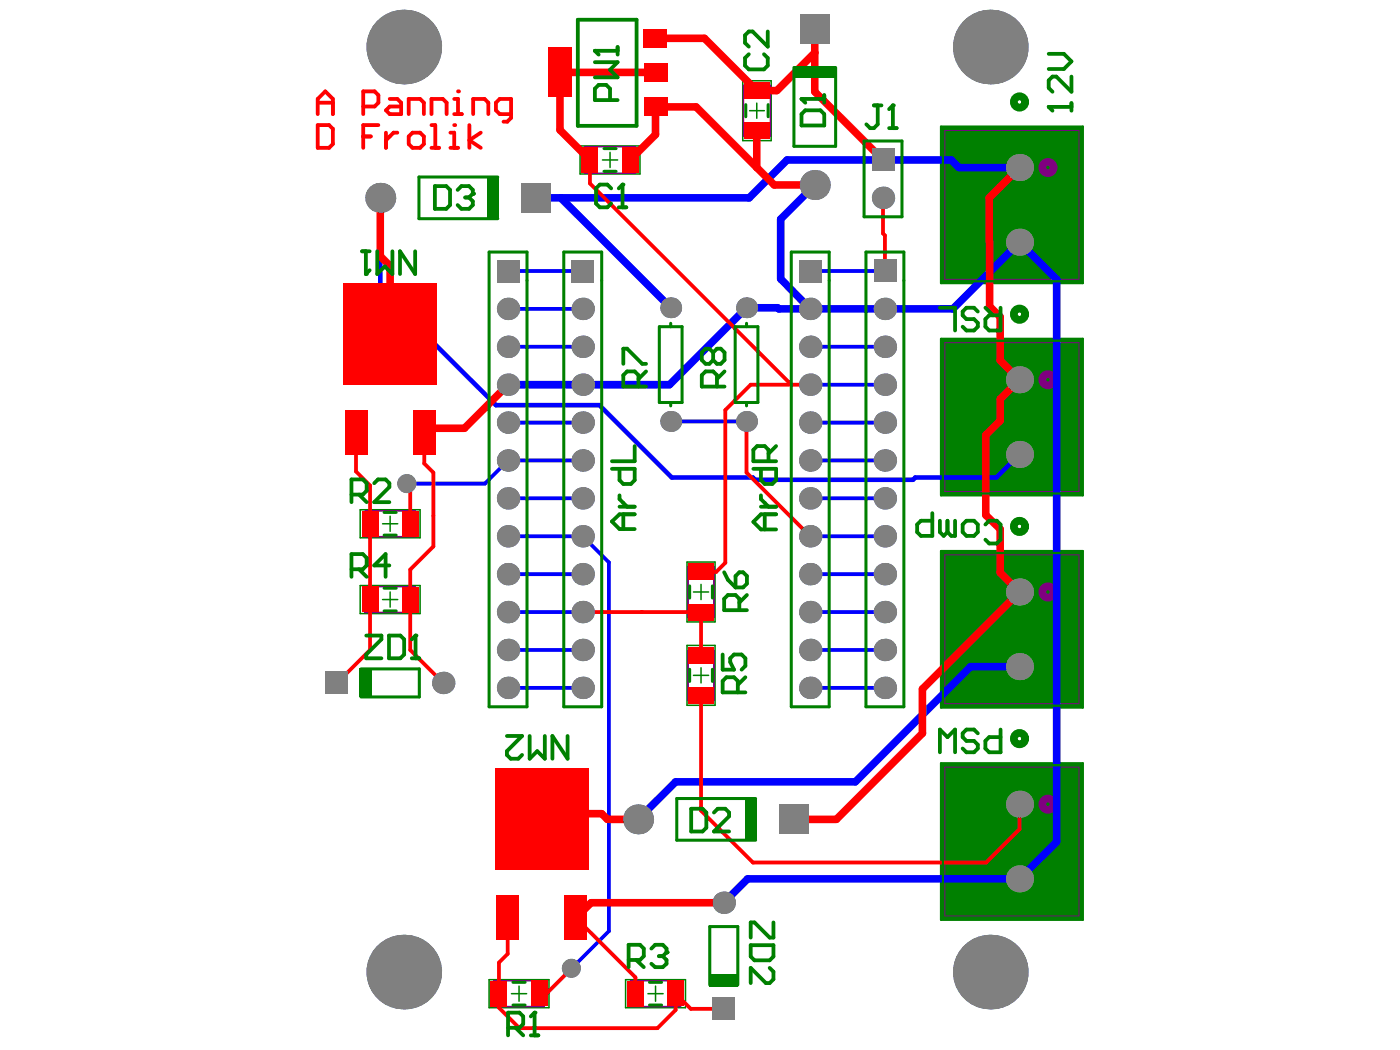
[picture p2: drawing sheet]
<svg xmlns="http://www.w3.org/2000/svg" width="271mm" height="203mm" viewBox="0 0 271 203" stroke-linecap="round" stroke-linejoin="round" font-family="sans-serif">
<g fill="#008000">
<path d="M182.1 106.6h27.5v30.3h-27.5z"/>
<path d="M182.1 147.7h27.5v30.3h-27.5z"/>
<path d="M182.1 24.5h27.5v30.3h-27.5z"/>
<path d="M182.1 65.6h27.5v30.3h-27.5z"/>
</g>
<g fill="none" stroke="#008000" stroke-width=".29">
<path d="M143.7 15.6h5.5v11.6h-5.5zM146.5 20v2.9M112.3 28.2h11.6v5.5h-11.6zM116.6 31h2.9M118.1 29.5v2.9M145.1 21.4h2.8M69.7 98.6h11.6v5.5h-11.6zM75.5 99.9v2.9M69.7 113.3h11.6v5.4h-11.6zM74 116h3M74 101.4h3M75.5 114.6v2.9"/>
<path d="M133 108.8h5.4v11.6h-5.4zM134.2 114.6h2.9M135.7 113.1v2.9M133 124.9h5.4v11.6h-5.4zM134.2 130.7h2.9M135.7 129.2v3M94.7 189.6h11.5v5.4h-11.5zM99 192.3h2.9M100.4 190.8v3M121.1 189.6h11.6v5.4h-11.6zM125.4 192.3h2.9M126.9 190.8v3"/>
</g>
<path d="M182.1 24.5h27.5v30.3h-27.5zM182.1 65.6h27.5v30.3h-27.5zM182.1 106.6h27.5v30.3h-27.5zM182.1 147.7h27.5v30.3h-27.5z" fill="none" stroke="#008000" stroke-width=".44"/>
<path d="M143.9 16.5h5.2v9.8h-5.2zM113.1 28.4h9.9v5.1h-9.9zM70.7 98.9h9.6v5h-9.6zM70.7 113.5h9.6v5h-9.6zM133.2 109.7h5v9.7h-5zM133.2 125.9h5v9.6h-5zM95.6 189.8h9.7v5h-9.7zM122 189.8h9.7v5h-9.7z" fill="none" stroke="#800080" stroke-width=".29"/>
<path d="M182.8 25.2h26v28.9h-26zM182.8 66.3h26v28.8h-26zM182.8 107.4h26v28.8h-26zM182.8 148.4h26v28.9h-26z" fill="none" stroke="#800080" stroke-width=".19"/>
<g fill="none" stroke="#800080" stroke-width="1.5">
<circle cx="202.8" cy="32.4" r="1.1"/>
<circle cx="202.8" cy="73.5" r="1.1"/>
<circle cx="202.8" cy="114.6" r="1.1"/>
<circle cx="202.8" cy="155.6" r="1.1"/>
</g>
<path d="M108.5 38.3l21.3 21.3M157.7 37.3h-1.5l-5.1 5.1v11.6l5.7 5.8M197.3 32.4h-11.7l-1.5-1.4h-31.8l-7.3 7.3h-41.2M98.3 74.4h31.3l14.9-14.8h6l.2 .2h33.7l12.9-12.9 7.2 7.2v108.8l-7.2 7.2h-52.6l-4.6 4.6M197.3 129h-9.5l-22.3 22.3h-34.7l-7.3 7.3" fill="none" stroke="#00f" stroke-width="1.5"/>
<path d="M73.6 38.3v17.7l22.4 22.4h20l14 14h15.7l.5 .5h30.5l.4-.5h15.7l4.5-4.5" fill="none" stroke="#00f" stroke-width=".88"/>
<g fill="none" stroke="#00f" stroke-width=".73">
<path d="M98.3 52.4h14.5M98.3 59.8h14.5M156.8 52.4h14.5M98.3 67.1h14.5M156.8 74.4h14.5M156.8 67.1h14.5M98.3 96.4h14.5M98.3 81.8h14.5M112.8 89.1h-14.5l-4.5 4.5h-15M129.8 81.6h14.7M156.8 96.4h14.5M156.8 89.1h14.5"/>
<path d="M156.8 81.8h14.5M98.3 103.8h14.5l5 5v71.4l-7.2 7.2M98.3 118.4h14.5M98.3 111.1h14.5M156.8 118.4h14.5M156.8 111.1h14.5M156.8 103.8h14.5M98.3 133.1h14.5M98.3 125.8h14.5M156.8 133.1h14.5M156.8 125.8h14.5"/>
</g>
<g fill="#808080">
<circle cx="110.6" cy="187.4" r="1.83"/>
<circle cx="78.7" cy="93.6" r="1.83"/>
<circle cx="197.3" cy="170.1" r="2.6"/>
<circle cx="197.3" cy="129" r="2.6"/>
<circle cx="197.3" cy="87.9" r="2.6"/>
<circle cx="197.3" cy="46.9" r="2.6"/>
<circle cx="98.3" cy="133.1" r="2.16"/>
<circle cx="98.3" cy="111.1" r="2.16"/>
<circle cx="98.3" cy="118.4" r="2.16"/>
<circle cx="98.3" cy="125.8" r="2.16"/>
<circle cx="98.3" cy="89.1" r="2.16"/>
<circle cx="98.3" cy="96.4" r="2.16"/>
<circle cx="98.3" cy="67.1" r="2.16"/>
<circle cx="98.3" cy="74.4" r="2.16"/>
<circle cx="123.5" cy="158.6" r="2.9"/>
<circle cx="112.8" cy="133.1" r="2.16"/>
<circle cx="112.8" cy="111.1" r="2.16"/>
<circle cx="112.8" cy="118.4" r="2.16"/>
<circle cx="112.8" cy="125.8" r="2.16"/>
<circle cx="112.8" cy="89.1" r="2.16"/>
<circle cx="112.8" cy="96.4" r="2.16"/>
<circle cx="112.8" cy="67.1" r="2.16"/>
<circle cx="112.8" cy="74.4" r="2.16"/>
<circle cx="171.3" cy="133.1" r="2.16"/>
<circle cx="171.3" cy="111.1" r="2.16"/>
<circle cx="171.3" cy="118.4" r="2.16"/>
<circle cx="171.3" cy="125.8" r="2.16"/>
<circle cx="171.3" cy="89.1" r="2.16"/>
<circle cx="171.3" cy="96.4" r="2.16"/>
<circle cx="171.3" cy="67.1" r="2.16"/>
<circle cx="171.3" cy="74.4" r="2.16"/>
<circle cx="170.9" cy="38.3" r="2.16"/>
<circle cx="191.7" cy="188.1" r="7.2"/>
<circle cx="197.3" cy="155.6" r="2.6"/>
<circle cx="197.3" cy="114.6" r="2.6"/>
<circle cx="197.3" cy="73.5" r="2.6"/>
<circle cx="197.3" cy="32.4" r="2.6"/>
<circle cx="73.6" cy="38.3" r="2.9"/>
<circle cx="98.3" cy="103.8" r="2.16"/>
<circle cx="98.3" cy="59.8" r="2.16"/>
<circle cx="98.3" cy="81.8" r="2.16"/>
<circle cx="112.8" cy="103.8" r="2.16"/>
<circle cx="112.8" cy="59.8" r="2.16"/>
<circle cx="112.8" cy="81.8" r="2.16"/>
<circle cx="140.1" cy="174.7" r="2.16"/>
<circle cx="144.5" cy="59.6" r="2.02"/>
<circle cx="144.5" cy="81.6" r="2.02"/>
<circle cx="171.3" cy="103.8" r="2.16"/>
<circle cx="171.3" cy="59.8" r="2.16"/>
<circle cx="171.3" cy="81.8" r="2.16"/>
<circle cx="191.7" cy="9.1" r="7.2"/>
<circle cx="156.8" cy="133.1" r="2.16"/>
<circle cx="85.8" cy="132.2" r="2.16"/>
<circle cx="156.8" cy="111.1" r="2.16"/>
<circle cx="156.8" cy="118.4" r="2.16"/>
<circle cx="156.8" cy="125.8" r="2.16"/>
<circle cx="156.8" cy="89.1" r="2.16"/>
<circle cx="156.8" cy="96.4" r="2.16"/>
<circle cx="156.8" cy="67.1" r="2.16"/>
<circle cx="156.8" cy="74.4" r="2.16"/>
<circle cx="156.8" cy="103.8" r="2.16"/>
<circle cx="156.8" cy="59.8" r="2.16"/>
<circle cx="156.8" cy="81.8" r="2.16"/>
<circle cx="157.7" cy="35.8" r="2.9"/>
<circle cx="129.8" cy="81.6" r="2.02"/>
<circle cx="129.8" cy="59.6" r="2.02"/>
<circle cx="78.1" cy="188.1" r="7.2"/>
<circle cx="78.1" cy="9.1" r="7.2"/>
</g>
<g fill="#808080">
<path d="M63 130h4.4v4.4h-4.4z" fill-rule="evenodd"/>
<path d="M96.2 50.3h4.3v4.3h-4.3z" fill-rule="evenodd"/>
<path d="M110.6 50.3h4.4v4.3h-4.4z" fill-rule="evenodd"/>
<path d="M137.9 193h4.4v4.4h-4.4z" fill-rule="evenodd"/>
<path d="M169.1 50.2h4.4v4.4h-4.4z" fill-rule="evenodd"/>
<path d="M168.7 28.8h4.4v4.4h-4.4z" fill-rule="evenodd"/>
<path d="M101 35.4h5.7v5.8h-5.7z" fill-rule="evenodd"/>
<path d="M150.9 155.7h5.7v5.7h-5.7z" fill-rule="evenodd"/>
<path d="M154.7 50.3h4.3v4.3h-4.3z" fill-rule="evenodd"/>
<path d="M154.8 2.7h5.7v5.7h-5.7z" fill-rule="evenodd"/>
</g>
<path d="M78.8 93.6l.6 .5M82.1 82.9v.9M78.8 100.5h.6v.9M96.6 192.3v2.7" fill="none" stroke="#f00" stroke-width=".73"/>
<path d="M114.4 174.7l-2.9 2.9" fill="none" stroke="#f00" stroke-width="1.5"/>
<circle cx="124.1" cy="118.4" r=".37" fill="#f00"/>
<path d="M135.7 110.7h2.9M133.7 195.2l-2.9-2.9v3.2" fill="none" stroke="#f00" stroke-width=".73"/>
<circle cx="146.5" cy="25.3" r=".37" fill="#f00"/>
<g fill="none" stroke="#f00" stroke-width=".73">
<path d="M61.5 19.9h2.9M75.4 19.1h1.5l.7 .8v2.2h-2.2l-.7-.8 .7-.7h2.2M87.9 19.1h.7v3M145.6 17.5h.9M61.5 22.1v-3l1.5-1.4 1.4 1.4v3M70.3 20.6h2.2l.7-.7v-1.5l-.7-.7h-2.2v4.4M79.1 22.1v-3h2.2l.7 .8v2.2M83.5 22.1v-3h2.2l.7 .8v2.2M87.9 22.1h1.5M103.3 38.3h.5M114.2 31v4.5l38.9 38.9M170.9 38.3v6.9l.4 .4v6.8"/>
<path d="M191.4 46.6l.1 .1M156.8 74.4h-11.5l-4.9 5v29.5l-1.8 1.8M68.9 83.8v7.4l2.7 2.8v31.8l-6.4 6.4M79.4 94.1v7.3M82.1 83.8v5.9l1.8 1.8v14.3l-4.5 4.4v15.6l6.4 6.4M144.5 81.6v9.9l12.3 12.3M112.8 118.4h22.9v8.4M135.7 134.6v22.3l10 10h45.1l6.5-6.4v-4.9M104.9 157.5v1.1M98.2 177.6v7l-1.6 1.7v6M111.5 177.6l11.5 11.5v3.2M96.6 195l3.9 4h26.7l3.6-3.5"/>
<path d="M110.6 187.4l-4.9 4.9h-1.4M133.7 195.2h6.4"/>
</g>
<path d="M126.9 14h-18.5v11.2l5.8 5.8M126.9 7.4h9.4l10.2 10.1h3.8l7.4-7.3M157.7 5.6v12.2l13.2 13.2M73.6 38.3v11.3l1.9 1.9v13.2M121.9 31l5-5v-5.3h7.8l15.1 15.1h7.9M146.5 25.3v7.1M197.3 32.4l-5.9 5.9v8.3M191.5 46.7v12.6l2.1 2v8.5l3.7 3.7-3.7 3.7v4.2l-2.8 2.8v15.5l2.8 2.7v8.4l3.7 3.8-18.8 18.7v8.6l-16.6 16.7h-8.2M98.3 74.4l-8.4 8.5h-7.8M104.9 157.5h11.5l1.1 1.1h6M114.4 174.7h25.7" fill="none" stroke="#f00" stroke-width="1.5"/>
<circle cx="88.6" cy="17.7" r=".37" fill="#f00"/>
<path d="M61.5 24.2h2.2l.7 .7v3l-.7 .7h-2.2zM70.3 26.4h1.5M73.2 24.2h-2.9v4.4M74.7 25.7v2.9M76.9 25.7h-.7l-1.5 1.4M79.1 26.4l.7-.7h1.5l.7 .7v1.5l-.7 .7h-1.5l-.7-.7zM83.5 28.6h1.5M83.5 24.2h.7v4.4M87.2 28.6h1.4M87.2 25.7h.7v2.9M91.6 22.1v-3h2.2l.7 .8v2.2M98.9 22.1h-2.2l-.7-.8v-1.4l.7-.8h2.2v3.7l-.7 .7h-.8" fill="none" stroke="#f00" stroke-width=".73"/>
<circle cx="87.9" cy="24.2" r=".37" fill="#f00"/>
<path d="M90.8 24.2v4.4M93 25.7l-2.2 1.4 2.2 1.5" fill="none" stroke="#f00" stroke-width=".73"/>
<g fill="#808080">
<circle cx="110.6" cy="187.4" r="1.83"/>
<circle cx="78.7" cy="93.6" r="1.83"/>
<circle cx="197.3" cy="170.1" r="2.6"/>
<circle cx="197.3" cy="129" r="2.6"/>
<circle cx="197.3" cy="87.9" r="2.6"/>
<circle cx="197.3" cy="46.9" r="2.6"/>
<circle cx="98.3" cy="133.1" r="2.16"/>
<circle cx="98.3" cy="111.1" r="2.16"/>
<circle cx="98.3" cy="118.4" r="2.16"/>
<circle cx="98.3" cy="125.8" r="2.16"/>
<circle cx="98.3" cy="89.1" r="2.16"/>
<circle cx="98.3" cy="96.4" r="2.16"/>
<circle cx="98.3" cy="67.1" r="2.16"/>
<circle cx="98.3" cy="74.4" r="2.16"/>
<circle cx="123.5" cy="158.6" r="2.9"/>
<circle cx="112.8" cy="133.1" r="2.16"/>
<circle cx="112.8" cy="111.1" r="2.16"/>
<circle cx="112.8" cy="118.4" r="2.16"/>
<circle cx="112.8" cy="125.8" r="2.16"/>
<circle cx="112.8" cy="89.1" r="2.16"/>
<circle cx="112.8" cy="96.4" r="2.16"/>
<circle cx="112.8" cy="67.1" r="2.16"/>
<circle cx="112.8" cy="74.4" r="2.16"/>
<circle cx="171.3" cy="133.1" r="2.16"/>
<circle cx="171.3" cy="111.1" r="2.16"/>
<circle cx="171.3" cy="118.4" r="2.16"/>
<circle cx="171.3" cy="125.8" r="2.16"/>
<circle cx="171.3" cy="89.1" r="2.16"/>
<circle cx="171.3" cy="96.4" r="2.16"/>
<circle cx="171.3" cy="67.1" r="2.16"/>
<circle cx="171.3" cy="74.4" r="2.16"/>
<circle cx="170.9" cy="38.3" r="2.16"/>
<circle cx="191.7" cy="188.1" r="7.2"/>
<circle cx="197.3" cy="155.6" r="2.6"/>
<circle cx="197.3" cy="114.6" r="2.6"/>
<circle cx="197.3" cy="73.5" r="2.6"/>
<circle cx="197.3" cy="32.4" r="2.6"/>
<circle cx="73.6" cy="38.3" r="2.9"/>
<circle cx="98.3" cy="103.8" r="2.16"/>
<circle cx="98.3" cy="59.8" r="2.16"/>
<circle cx="98.3" cy="81.8" r="2.16"/>
<circle cx="112.8" cy="103.8" r="2.16"/>
<circle cx="112.8" cy="59.8" r="2.16"/>
<circle cx="112.8" cy="81.8" r="2.16"/>
<circle cx="140.1" cy="174.7" r="2.16"/>
<circle cx="144.5" cy="59.6" r="2.02"/>
<circle cx="144.5" cy="81.6" r="2.02"/>
<circle cx="171.3" cy="103.8" r="2.16"/>
<circle cx="171.3" cy="59.8" r="2.16"/>
<circle cx="171.3" cy="81.8" r="2.16"/>
<circle cx="191.7" cy="9.1" r="7.2"/>
<circle cx="156.8" cy="133.1" r="2.16"/>
<circle cx="85.8" cy="132.2" r="2.16"/>
<circle cx="156.8" cy="111.1" r="2.16"/>
<circle cx="156.8" cy="118.4" r="2.16"/>
<circle cx="156.8" cy="125.8" r="2.16"/>
<circle cx="156.8" cy="89.1" r="2.16"/>
<circle cx="156.8" cy="96.4" r="2.16"/>
<circle cx="156.8" cy="67.1" r="2.16"/>
<circle cx="156.8" cy="74.4" r="2.16"/>
<circle cx="156.8" cy="103.8" r="2.16"/>
<circle cx="156.8" cy="59.8" r="2.16"/>
<circle cx="156.8" cy="81.8" r="2.16"/>
<circle cx="157.7" cy="35.8" r="2.9"/>
<circle cx="129.8" cy="81.6" r="2.02"/>
<circle cx="129.8" cy="59.6" r="2.02"/>
<circle cx="78.1" cy="188.1" r="7.2"/>
<circle cx="78.1" cy="9.1" r="7.2"/>
</g>
<g fill="#808080">
<path d="M63 130h4.4v4.4h-4.4z" fill-rule="evenodd"/>
<path d="M96.2 50.3h4.3v4.3h-4.3z" fill-rule="evenodd"/>
<path d="M110.6 50.3h4.4v4.3h-4.4z" fill-rule="evenodd"/>
<path d="M137.9 193h4.4v4.4h-4.4z" fill-rule="evenodd"/>
<path d="M169.1 50.2h4.4v4.4h-4.4z" fill-rule="evenodd"/>
<path d="M168.7 28.8h4.4v4.4h-4.4z" fill-rule="evenodd"/>
<path d="M101 35.4h5.7v5.8h-5.7z" fill-rule="evenodd"/>
<path d="M150.9 155.7h5.7v5.7h-5.7z" fill-rule="evenodd"/>
<path d="M154.7 50.3h4.3v4.3h-4.3z" fill-rule="evenodd"/>
<path d="M154.8 2.7h5.7v5.7h-5.7z" fill-rule="evenodd"/>
</g>
<g fill="#f00">
<path d="M70 113.5h3.2v4.9h-3.2z" fill-rule="evenodd"/>
<path d="M70 98.9h3.2v5h-3.2z" fill-rule="evenodd"/>
<path d="M77.8 113.6h3.2v4.9h-3.2z" fill-rule="evenodd"/>
<path d="M77.8 98.9h3.2v4.9h-3.2z" fill-rule="evenodd"/>
<path d="M94.9 189.9h3.3v4.9h-3.3z" fill-rule="evenodd"/>
<path d="M112.6 28.5h3.2v4.9h-3.2z" fill-rule="evenodd"/>
<path d="M129.1 189.8h3.3v4.9h-3.3z" fill-rule="evenodd"/>
<path d="M133.2 133h4.9v3.2h-4.9z" fill-rule="evenodd"/>
<path d="M133.2 116.8h4.9v3.3h-4.9z" fill-rule="evenodd"/>
<path d="M133.2 109.1h4.9v3.2h-4.9z" fill-rule="evenodd"/>
<path d="M144 15.9h4.9v3.2h-4.9z" fill-rule="evenodd"/>
<path d="M102.7 189.8h3.3v4.9h-3.3z" fill-rule="evenodd"/>
<path d="M121.4 189.9h3.2v4.9h-3.2z" fill-rule="evenodd"/>
<path d="M124.6 12.3h4.6v3.5h-4.6z" fill-rule="evenodd"/>
<path d="M124.6 18.9h4.5v3.5h-4.5z" fill-rule="evenodd"/>
<path d="M120.3 28.5h3.3v4.9h-3.3z" fill-rule="evenodd"/>
<path d="M124.5 5.7h4.6v3.5h-4.6z" fill-rule="evenodd"/>
<path d="M133.2 125.2h4.9v3.2h-4.9z" fill-rule="evenodd"/>
<path d="M144 23.7h4.9v3.1h-4.9z" fill-rule="evenodd"/>
<path d="M66.7 79.4h4.4v8.7h-4.4z" fill-rule="evenodd"/>
<path d="M96 173.3h4.4v8.7h-4.4z" fill-rule="evenodd"/>
<path d="M109.3 173.3h4.4v8.7h-4.4z" fill-rule="evenodd"/>
<path d="M95.8 148.7h18.1v19.7h-18.1z" fill-rule="evenodd"/>
<path d="M106.1 9.2h4.6v9.6h-4.6z" fill-rule="evenodd"/>
<path d="M79.9 79.4h4.4v8.7h-4.4z" fill-rule="evenodd"/>
<path d="M66.5 54.9h18v19.6h-18z" fill-rule="evenodd"/>
</g>
<g fill="none" stroke="#c0c073" stroke-width="1.5">
<circle cx="197.3" cy="19.7" r="1.1"/>
<circle cx="197.3" cy="60.8" r="1.1"/>
<circle cx="197.3" cy="101.9" r="1.1"/>
<circle cx="197.3" cy="142.9" r="1.1"/>
</g>
<g fill="none" stroke="#008000" stroke-width=".59">
<path d="M153.6 13.1v15.2h8.1v-15.2M96.3 34.3h-15.2v8h15.2M116.9 33.2h2.3M116.9 28.8h2.3M144.3 20.2v2.4M148.7 20.2v2.4M167.2 27.3h7.4v14.7h-7.4zM94.7 48.8h7.3v88h-7.3zM109.1 48.8h7.3v88h-7.3zM153.1 48.8h7.4v88h-7.4zM167.6 48.8h7.3v88h-7.3zM127.6 63.2h4.4v14.7h-4.4z"/>
<path d="M129.8 62.6v.6M129.8 77.9v.7M142.3 63.2h4.4v14.7h-4.4zM144.5 62.6v.6M144.5 77.9v.7M74.3 99.2h2.4M74.3 118.2h2.4M74.3 113.8h2.4M74.3 103.6h2.4M133.5 113.4v2.3M137.9 113.4v2.3M69.9 129.5h11.3v5.4h-11.3"/>
<path d="M133.5 129.5v2.4M137.9 129.5v2.4M146.2 154.5h-15.2v8.1h15.2M99.3 194.5h2.3M99.3 190.1h2.3M125.7 194.5h2.3M125.7 190.1h2.3M137.4 190.6v-11.3h5.4v11.3"/>
</g>
<path d="M111.8 3.8h11.4v20.6h-11.4z" fill="none" stroke="#008000" stroke-width=".73"/>
<path d="M182.5 24.9h26.7v29.5h-26.7zM182.5 65.9h26.7v29.6h-26.7zM182.5 107h26.7v29.6h-26.7zM182.5 148.1h26.7v29.5h-26.7z" fill="none" stroke="#008000" stroke-width=".44"/>
<g fill="#008000">
<path d="M94.4 34.3h2.2v8h-2.2z" fill-rule="evenodd"/>
<path d="M69.6 129.5h2.3v5.4h-2.3z" fill-rule="evenodd"/>
<path d="M137.4 188.6h5.4v2.3h-5.4z" fill-rule="evenodd"/>
<path d="M144.3 154.5h2.2v8.1h-2.2z" fill-rule="evenodd"/>
<path d="M153.6 12.8h8.1v2.2h-8.1z" fill-rule="evenodd"/>
</g>
<path d="M68 110.2h2.2l.8-.8v-1.4l-.8-.8h-2.2v4.4M69.5 110.2l1.5 1.4M75.4 109.4h-3l2.2-2.2v4.4M70.9 123h2.9v.7l-2.9 3v.7h2.9M75.3 123h2.2l.7 .7v3l-.7 .7h-2.2zM79.7 127.4h1.5M80.4 123v4.4" fill="none" stroke="#008000" stroke-width=".73"/>
<circle cx="80.4" cy="123" r=".37" fill="#008000"/>
<path d="M70.1 48.6h1.4M70.8 48.6v4.4M73 48.6v4.4l1.5-1.4 1.4 1.4v-4.4M80.3 48.6v4.4l-2.9-4.4v4.4M68 95.7h2.2l.8-.7v-1.5l-.8-.7h-2.2v4.4M69.5 95.7l1.5 1.5M72.4 93.5l.8-.7h1.4l.8 .7v.7l-3 3h3M80.4 123l-.7 .7" fill="none" stroke="#008000" stroke-width=".73"/>
<circle cx="70.8" cy="53" r=".37" fill="#008000"/>
<path d="M71.5 52.3l-.7 .7M121.7 185.8h2.2l.7-.8v-1.4l-.7-.8h-2.2v4.4M123.1 185.8l1.5 1.4M126.1 183.6l.7-.8h1.5l.7 .8v.7" fill="none" stroke="#008000" stroke-width=".73"/>
<circle cx="129" cy="184.3" r=".37" fill="#008000"/>
<g fill="none" stroke="#008000" stroke-width=".73">
<path d="M169.1 20.4h1.5M169.9 20.4v3.7l-.8 .7h-.7l-.7-.7M172.1 24.8h1.4M172.8 20.4v4.4M120.6 70.4v-2.9h.8l2.9 2.9h.7M123.6 74.8v-2.2l-.8-.7h-1.4l-.8 .7v2.2h4.4M125 71.9l-1.4 1.4M138 68.2l-.7-.7h-.8l-.7 .7v1.5l.7 .7h.8l.7-.7M138 68.2l.7-.7h.8l.7 .7v1.5l-.7 .7h-.8l-.7-.7M138 68.2v1.5M138.7 74.8v-2.2l-.7-.7h-1.5l-.7 .7v2.2h4.4M140.2 71.9l-1.5 1.4"/>
<path d="M118.4 90.7h4.4v2.2l-.7 .8h-1.5l-.7-.8v-2.2M119.9 98.1h2.9M119.9 95.9v.7l1.5 1.5M120.6 99.5v2.9M122.8 99.5h-2.9l-1.5 1.4 1.5 1.5h2.9M122.8 86.3v3h-4.4M145.8 90.7h4.4v2.2l-.7 .8h-1.5l-.7-.8v-2.2M147.3 98.1h2.9M147.3 95.9v.7l1.4 1.5M148 99.5v3M148.7 89.3v-2.2l-.7-.8h-1.5l-.7 .8v2.2h4.4M150.2 99.5h-2.9l-1.5 1.5 1.5 1.5h2.9"/>
<path d="M150.2 86.3l-1.5 1.5M140.1 110.7l.8 1.5 1.4 1.5M142.3 111.5l.8-.8h.7l.7 .8v1.4l-.7 .8h-1.5zM143.1 118.1v-2.2l-.8-.8h-1.4l-.8 .8v2.2h4.4M144.5 115.1l-1.4 1.5M133.8 156.5h2.2l.7 .7v3l-.7 .7h-2.2zM138.2 157.2l.7-.7h1.5l.7 .7v.8l-2.9 2.9h2.9M149.7 178.5v2.9h-.8l-2.9-2.9h-.7v2.9M127.5 185h.8M128.3 185l.7 .8v.7l-.7 .7h-1.5l-.7-.7M129 184.3l-.7 .7M145.3 182.9h4.4v2.2l-.8 .7h-2.9l-.7-.7z"/>
<path d="M148.9 187.3l.8 .7v1.5l-.8 .7h-.7l-2.9-2.9v2.9"/>
</g>
<circle cx="172.8" cy="20.4" r=".37" fill="#008000"/>
<path d="M172.8 20.4l-.7 .7M181.9 145.6v-4.4l1.5 1.5 1.4-1.5v4.4M189.2 141.9l-.7-.7h-1.5l-.7 .7v.8l.7 .7h1.5l.7 .7v.8l-.7 .7h-1.5l-.7-.7M193.6 141.2v4.4h-2.2l-.7-.7v-1.5l.7-.7h2.2M98.3 198.9h2.2l.8-.7v-1.5l-.8-.7h-2.2v4.4M99.8 198.9l1.5 1.5M103.5 196v4.4M102.7 200.4h1.5" fill="none" stroke="#008000" stroke-width=".73"/>
<circle cx="103.5" cy="196" r=".37" fill="#008000"/>
<path d="M118.3 36.5l-.8-.8h-1.4l-.8 .8v2.9l.8 .7h1.4l.8-.7M120.5 35.7v4.4M119.7 40.1h1.5M103.5 196l-.8 .7" fill="none" stroke="#008000" stroke-width=".73"/>
<circle cx="120.5" cy="35.7" r=".37" fill="#008000"/>
<path d="M115.1 12h4.4l-1.4 1.5 1.4 1.5h-4.4M115.1 9.8h4.4M118.1 19.4v-2.2l-.8-.8h-1.4l-.8 .8v2.2h4.4M119.5 9.1v1.5M120.5 35.7l-.8 .8" fill="none" stroke="#008000" stroke-width=".73"/>
<circle cx="115.1" cy="9.8" r=".37" fill="#008000"/>
<path d="M115.1 9.8l.8 .8M144.9 10.5l-.7 .7v1.5l.7 .7h2.9l.8-.7v-1.5l-.8-.7M148.6 6.1v2.9l-3-2.9h-.7l-.7 .7v1.5l.7 .7M207.4 20v1.4M203 20.7h4.4M181.9 59.6h2.9v4.4M190.7 59.6l1.5 1.4M193.6 59.6v4.4h-2.2l-.7-.8v-1.4l.7-.8h2.2M189.2 60.3l-.7-.7h-1.5l-.7 .7v.7l.7 .8h1.5l.7 .7v.7l-.7 .8h-1.5l-.7-.8M139.8 126.7v2.9h2.3l-.8-1.5v-.7l.8-.7h1.4l.8 .7v1.5l-.8 .7M142.8 134v-2.2l-.7-.7h-1.5l-.8 .7v2.2h4.5M144.3 131.1l-1.5 1.4" fill="none" stroke="#008000" stroke-width=".73"/>
<circle cx="203" cy="20.7" r=".37" fill="#008000"/>
<path d="M155.1 19.1h4.4M159.5 18.4v1.5M203 10.4h2.9l1.5 1.5-1.5 1.5h-2.9M207.4 14.8v3l-3-3h-.7l-.7 .8v1.4l.7 .8M155.1 22.1l.7-.8h3l.7 .8v2.2h-4.4zM203 20.7l.7 .7M98.1 142.4h2.9l-2.9 3v.7l.7 .7h1.5l.7-.7M102.5 142.4v4.4l1.5-1.4 1.4 1.4v-4.4M109.8 142.4v4.4l-2.9-4.4v4.4" fill="none" stroke="#008000" stroke-width=".73"/>
<circle cx="155.1" cy="19.1" r=".37" fill="#008000"/>
<path d="M155.1 19.1l.7 .8M84.2 36h2.2l.7 .7v3l-.7 .7h-2.2zM88.6 36.7l.7-.7h1.5l.7 .7v.8" fill="none" stroke="#008000" stroke-width=".73"/>
<circle cx="91.5" cy="37.5" r=".37" fill="#008000"/>
<path d="M90 38.2h.8M90.8 38.2l.7 .7v.8l-.7 .7h-1.5l-.7-.7M91.5 37.5l-.7 .7M180.4 99.3v4.4h-2.2l-.7-.7v-1.5l.7-.7h2.2M181.9 100.8v2.2l.7 .7 .8-.7M183.4 100.8v2.2M184.8 100.8v2.9h-.7l-.7-.7M186.3 101.5l.7-.7h1.5l.7 .7v1.5l-.7 .7h-1.5l-.7-.7zM190.7 101.5l.7-.7h1.5l.7 .7v2.9l-.7 .8h-1.5l-.7-.8" fill="none" stroke="#008000" stroke-width=".73"/>
<g fill="none" stroke="#008000" stroke-width="1.5">
<circle cx="197.3" cy="19.7" r="1.1"/>
<circle cx="197.3" cy="60.8" r="1.1"/>
<circle cx="197.3" cy="101.9" r="1.1"/>
<circle cx="197.3" cy="142.9" r="1.1"/>
</g>
</svg>
